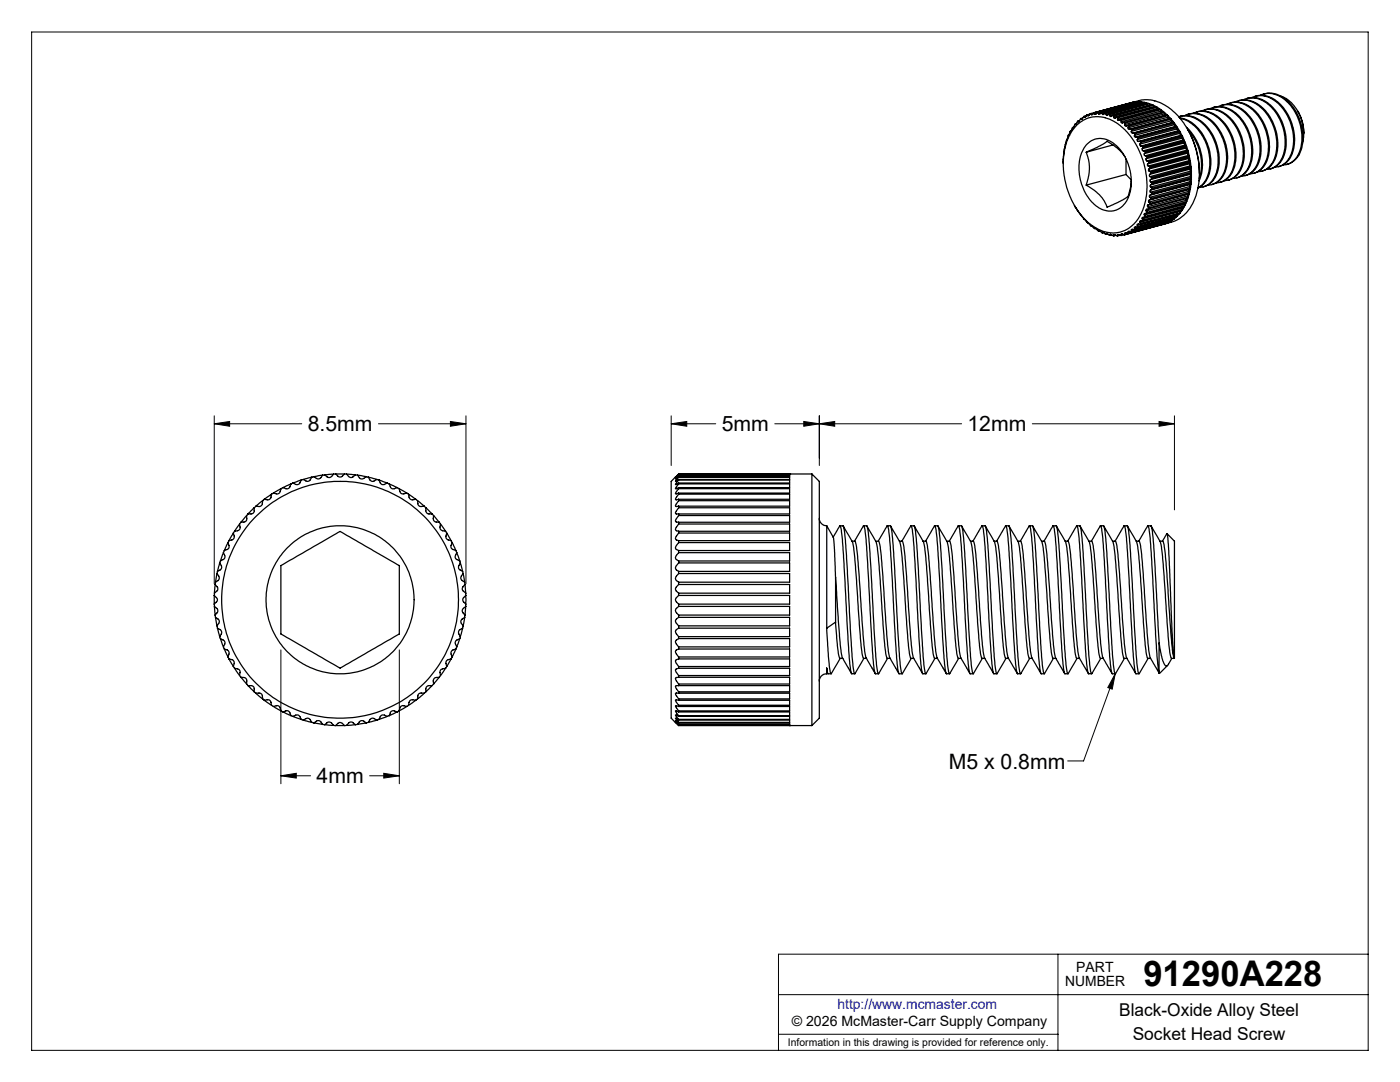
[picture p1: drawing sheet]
<svg xmlns="http://www.w3.org/2000/svg" width="279mm" height="216mm" viewBox="0 0 279 216" stroke-linecap="round" stroke-linejoin="round" font-family="sans-serif">
<defs><g id="words">
<text font-size="7.1" x="228.2" y="196.8">91290A228</text>
<g font-size="4.2">
<text x="61.4" y="86">8.5mm</text>
<text x="144" y="86">5mm</text>
<text x="193.1" y="86">12mm</text>
<text x="189.3" y="153.4">M5 x 0.8mm</text>
<text x="63.2" y="156.2">4mm</text>
</g>
<g font-size="3.5">
<text x="223.4" y="202.8">Black-Oxide Alloy Steel</text>
<text x="226.1" y="207.5">Socket Head Screw</text>
</g>
<g font-size="2.8">
<text x="212.6" y="196.8">NUMBER</text>
<text x="214.8" y="194">PART</text>
<text x="158" y="204.8">© 2026 McMaster-Carr Supply Company</text>
</g>
<text font-size="2.8" fill="#00f" x="167.1" y="201.4">http://www.mcmaster.com</text>
<text font-size="2.1" x="157.3" y="208.6">Information in this drawing is provided for reference only.</text>
</g></defs>
<g fill="none" stroke="#000" stroke-width=".2">
<path d="M6.3 6.4h266.7v203.2h-266.7zM42.8 84.6l3-.5v1zM42.8 83v33.5M42.8 84.6h17.4M75.5 84.6h17.5M89.9 84.1l3.1 .5-3.1 .5zM93 83v33.5M133.9 84.6l3.2-.5v1zM133.9 84.6h8.9M133.9 83v9.9M154.6 84.6h37.3M160.4 84.1l3.1 .5-3.1 .5z"/>
<path d="M163.5 84.6l3.1-.5v1zM163.5 83v9.9M206 84.6h28.4M231.3 84.1l3.1 .5-3.1 .5zM234.4 83v18.7M56.1 129.7v26.7M79.7 129.7v26.7M222.6 134.4l-.6 3.1-.9-.3zM222.6 134.4l-6.3 17.4h-3.2M56.1 154.8l3-.5v1zM56.1 154.8h5.9M73.8 154.8h5.9"/>
<path d="M76.6 154.3l3.1 .5-3.1 .5zM155.4 198.5h117.6M211.1 190.4v19.2M273 190.4h-117.6v19.2M155.4 206.4h55.7"/>
</g>
<g fill="none" stroke="#000" stroke-width=".25">
<path d="M248.1 19.9a4.9 4.9 0 0 1 5.8 1.7 9.7 9.7 0 0 1 1.8 10.2 3.4 3.4 0 0 1-3 2M248.8 19.6a5.4 5.4 0 0 1 5.7 2.4 9.5 9.5 0 0 1 1.3 10 3.5 3.5 0 0 1-2.3 1.7M249.8 19.5a5 5 0 0 1 6 1.9 9.5 9.5 0 0 1 1.5 10.1 3.5 3.5 0 0 1-2.9 1.9M250.5 19.2a5.5 5.5 0 0 1 6 2.8 9.2 9.2 0 0 1 .9 9.7l-.8 .8-1.4 .8M251.5 19a4.9 4.9 0 0 1 5.8 1.7 9.6 9.6 0 0 1 1.7 10.3 3.3 3.3 0 0 1-2.9 1.9M252.2 18.8a5.5 5.5 0 0 1 6 2.7 9.8 9.8 0 0 1 1.1 9.3l-1.1 1.3-1.4 .7M255.6 19.2a7.6 7.6 0 0 1 4.4 5.7l.2 1.8-.2 1.6M212.6 28.8l-.3 1.9-.1 1.9M212.7 28.7l-.1 .1M212.9 27.8l-.2 .9M213 27.8h-.1M213.2 27l-.3 .8"/>
<path d="M213.2 27h.1M213.3 27h.1M213.6 26.1l-.3 .9M213.6 26.1l.1 .1M213.7 26.2h.1M213.8 26.1h-.2M214.1 25.4l-.4 .8M214.1 25.4v.1M214.2 25.5h-.1M214.3 25.4h-.2M214.6 24.8l-.5 .7M214.6 24.8h.1"/>
<path d="M214.8 24.7l-.2 .1M214.9 24.9a6.3 6.3 0 0 1 8.8 .3 15.8 15.8 0 0 1 4.2 17.1 6.2 6.2 0 0 1-9.9 2.7 15.6 15.6 0 0 1-4.7-17.8l.8-1.2zM215.1 24.2l-.5 .6M215.1 24.2l.1 .1M215.3 24.2l-.1 .1M215.4 24.1l-.3 .1M215.7 23.6l-.5 .7M215.7 23.6l.1 .2M215.9 23.7l-.1 .1M216.1 23.6h-.4M216.4 23.2l-.6 .6M216.4 23.2v.2"/>
<path d="M216.6 23.4h-.2M216.8 30.4l2.2-1 1.5-.9a.61 .61 0 0 1 1 0l1.5 1.1 1.5 1.7M216.8 30.4a8.7 8.7 0 0 1 0 6.5M216.8 23.1l-.4 .1M216.9 28.9a3.9 3.9 0 0 1 5.8 .1l.8 .8 .9 1.4 1 2.2 .4 2.5-.1 1.3-.2 1.4a4.1 4.1 0 0 1-3 3.4 4.1 4.1 0 0 1-4.3-1.4l-.9-1.1-.9-1.4-.6-1.4-.4-1.9-.1-1.9 .3-1.7 .7-1.6zM217 22.9l-.6 .5M217 22.9l.1 .2M217.3 23l-.2 .1M217.6 22.8l-.6 .1M217.7 22.6l-.5 .5h-.1M217.7 22.6l9.5-2.5a8 8 0 0 1 7.7 2.8 17.2 17.2 0 0 1 3.6 16.7 7.3 7.3 0 0 1-4.8 4.7l-9.3 2.5M217.7 22.6l.1 .3"/>
<path d="M218.1 22.8l-.3 .1M218.5 22.5l-.6 .4h-.1M218.5 22.5v.2M218.9 22.6l-.4 .1M219.1 22.4l-.5 .4-.1-.1M219.2 22.4h-.1M219.2 22.4l.1 .3M219.7 22.5l-.4 .2M219.9 22.4l-.5 .4-.1-.1M219.9 22.4h.1M220 22.4v.3M220.6 22.5l-.4 .4-.2-.2"/>
<path d="M220.6 22.5l.2 .1M220.6 22.6l-.6 .1M220.8 22.6v.3M221.4 22.7l-.4 .3-.2-.1M221.4 22.7l.1 .1M221.5 22.8v.3M222.1 28.9l-5.3 1.5M222.1 23l.2 .1M222.1 23l-.3 .2h-.2l-.1-.1M222.3 23.4l.1 .2 .5-.2M222.3 23.1v.3M222.9 23.4l.2 .1"/>
<path d="M223 23.8l.1 .2 .6-.1M223.1 23.5l-.1 .3M223.7 23.9l.1 .1M223.8 24.3l.1 .3 .5-.2M223.8 24v.3M224.4 24.4l.1 .2M224.5 24.9v.2h.3M224.5 24.6v.3M224.7 34.8l1.1 1.1M224.7 34.8l-7.9 2.1M224.7 31.7v3.1M225.1 25l.1 .2"/>
<path d="M225.1 25l-.3 .1M225.1 25.5l.1 .3h.2M225.2 25.2l-.1 .3M225.8 25.8l.1 .1M225.8 26.2v.3l.3 .1M225.8 36a8 8 0 0 1-.8 3.3l-1 .6-3.1 1.4a8.2 8.2 0 0 0-4.1-4.4M225.8 25.8h-.4M225.9 25.9l-.1 .3M226.2 20.4l-.6 .2M226.3 20.4l.6-.1-7.8 2.1M226.3 20.4l-7.8 2.1M226.3 20.4l.1 .1"/>
<path d="M226.4 26.5l.2 .2M226.4 27v.3h.3M226.4 26.5l-.3 .1M226.6 26.7l-.2 .3M226.7 27.3h.3M227 27.8l-.1 .3 .3 .1M227 27.3l.1 .2M227 20.3h.7l-7.8 2.1M227 20.3l-7.8 2.1M227 20.3l.2 .2M227.1 27.5l-.1 .3M227.2 28.2h.4"/>
<path d="M227.5 28.8v.2l.2 .1M227.6 28.2l.1 .2M227.7 28.4l-.2 .4M227.7 29.1l.4 .1M227.8 20.4h.6l-7.8 2.1M227.8 20.4l-7.8 2M227.8 20.4l.2 .2M228 29.7l-.1 .3 .2 .1M228.1 29.2l.1 .2M228.1 30.1l.4 .1M228.2 29.4l-.2 .3M228.4 30.7v.3l.2 .1"/>
<path d="M228.5 30.2l.1 .1M228.6 31.1l.3 .1M228.6 20.5l.6 .1-7.8 2.1M228.6 30.3l-.2 .4M228.6 20.5l-7.8 2.1M228.6 20.5l.1 .2M228.7 31.7v.2l.2 .2M228.7 20.7l-7.9 2.2M228.7 20.7h.1M228.9 32.1l.3 .1M228.9 31.2l.1 .2M229 31.4l-.3 .3"/>
<path d="M229.1 32.7l-.1 .3 .2 .1M229.2 33.1l.3 .2M229.2 32.2l.1 .2M229.3 33.7l-.1 .3 .2 .2M229.3 32.4l-.2 .3M229.4 39.9l-.2 .2 .1 .2M229.4 20.7l.6 .2-7.9 2.1M229.4 34.2l.3 .1M229.4 20.7l-7.9 2.1M229.4 20.7l.1 .3M229.5 34.8l-.1 .3 .1 .1M229.5 39.4l.3 .2"/>
<path d="M229.5 33.3l.1 .2M229.5 38.9l-.1 .2 .1 .3M229.5 21h.1M229.5 35.2l.4 .2M229.5 21l-8 2.1M229.6 33.5l-.3 .2M229.6 35.8l-.1 .4 .1 .1M229.6 38.3l.3 .3M229.6 36.9l-.1 .1 .1 .3M229.6 37.9l-.1 .2 .1 .2M229.6 36.3l.3 .2M229.6 37.3l.3 .2"/>
<path d="M229.7 34.3l.1 .2M229.7 39.8l-.3 .1M229.8 39.6l-.1 .2M229.8 34.5l-.3 .3M229.9 35.4v.2M229.9 38.6v.2M229.9 35.6l-.3 .2M229.9 38.8l-.4 .1M229.9 36.5v.2M229.9 37.5v.2M229.9 36.7l-.3 .2M229.9 37.7l-.3 .2"/>
<path d="M230.2 21l.6 .3-7.9 2.1M230.2 21l-7.9 2.1M230.2 21l.1 .3M230.3 21.3l.1 .1M230.3 21.3l-8 2.1M230.9 21.4l.6 .4-7.8 2.1M230.9 21.4l-7.8 2.1M230.9 21.4l.1 .3M231 21.7l.2 .2M231 21.7l-8 2.1M231.6 21.9l.6 .4-7.8 2.1M231.6 21.9l-7.8 2.1"/>
<path d="M231.6 21.9l.1 .3M231.7 22.2l.3 .2M231.7 22.2l-7.9 2.1M232.4 22.4l.5 .5M232.4 22.4l-7.9 2.2M232.4 22.4v.3M232.4 22.7l.3 .3M232.4 22.7l-7.9 2.2M232.7 23l-7.9 2.1M232.9 22.9l-7.8 2.1M232.9 22.9l-.2 .1M233.1 23.1l.5 .5"/>
<path d="M233.1 23.1l-7.9 2.1M233.1 23.1v.3M233.1 23.4l.3 .3M233.1 23.4l-8 2.1M233.4 23.7l-8 2.1M233.6 23.6l-7.8 2.2M233.6 23.6l-.2 .1M233.8 23.8l.4 .6M233.8 23.8l-7.9 2.1M233.8 23.8v.3M233.8 24.1l.2 .3M233.8 24.1l-8 2.1"/>
<path d="M234 24.4l-7.9 2.2M234 24.4h.2M234.2 24.4l-7.8 2.1M234.4 24.6l.4 .7M234.4 24.9l.2 .3M234.4 24.6l-7.8 2.1M234.4 24.9l-8 2.1M234.4 24.6v.3M234.6 25.2l-7.9 2.1M234.6 25.2l.2 .1M234.8 25.3l-7.8 2M234.9 25.4l.5 .7"/>
<path d="M234.9 25.7l.3 .4M234.9 25.4l-7.8 2.1M234.9 25.7l-7.9 2.1M234.9 25.4v.3M235.2 26.1l-8 2.1M235.2 26.1h.2M235.2 23.3a5.4 5.4 0 0 1 5.9 2.5 9.3 9.3 0 0 1 1.2 9.7 3.5 3.5 0 0 1-2.9 1.9M235.4 26.1l-7.8 2.1M235.4 23.5a7.5 7.5 0 0 1 5.6 5.4 8 8 0 0 1-.8 7.8l-1.1 .8a6 6 0 0 0 2.3-6.2 9 9 0 0 0-5.2-7.5l-.7-.2M235.4 23.2a5.2 5.2 0 0 1 5.8 2.4 9.5 9.5 0 0 1 1.3 9.9 3.8 3.8 0 0 1-2.4 1.8M235.5 26.6l.2 .4M235.5 26.6l-8 2.2"/>
<path d="M235.5 26.3l.4 .8M235.5 26.3l-7.8 2.1M235.5 26.3v.3M235.7 27l-8 2.1M235.7 27l.2 .1M235.9 27.1l-7.8 2.1M236 27.6l.1 .3M236 27.6l-8 2.1M236 27.3l.4 .7M236 27.3l-7.8 2.1M236 27.3v.3M236.1 27.9l-8 2.2"/>
<path d="M236.1 27.9l.3 .1M236.4 28l-7.9 2.2M236.4 28.5l.1 .4M236.4 28.5l-8 2.2M236.4 28.3l.3 .8M236.4 23.1a4.8 4.8 0 0 1 5.8 1.7 9.6 9.6 0 0 1 1.7 10.3 3.4 3.4 0 0 1-2.9 1.8M236.4 28.3l-7.8 2M236.4 28.3v.2M236.5 28.9l-7.9 2.2M236.5 28.9l.2 .2M236.7 29.5l.2 .5M236.7 29.1l-7.8 2.1"/>
<path d="M236.7 29.5l-8 2.2M236.7 40l.1 .3M236.7 40l-8 2.1M236.8 25.4a9.9 9.9 0 0 1 2.5 10.7M236.8 29.3l.3 .8M236.8 39.6l-.1 .4M236.8 29.3l-7.8 2.1M236.8 29.3l-.1 .2M236.9 30l-8 2.1M236.9 30l.2 .1M237 25.7a16.9 16.9 0 0 1 2.4 8.9M237 30.6l.2 .4"/>
<path d="M237 30.6l-7.9 2.1M237 39.1l-7.9 2.1M237 39.1l.1 .3M237.1 30.1l-7.9 2.1M237.1 30.3l.2 .9M237.1 26a10.1 10.1 0 0 1 2.2 9.6M237.1 22.8a5.7 5.7 0 0 1 6.3 3.2 9.2 9.2 0 0 1 .6 9.3l-1.2 1.1-1 .4M237.1 39.4l-7.8 2.1M237.1 30.3l-7.8 2.1M237.1 30.3l-.1 .3M237.2 38.7l-.2 .4M237.2 31l-8 2.1"/>
<path d="M237.2 31l.1 .2M237.2 38.7l-8 2.2M237.3 31.6l.1 .4M237.3 31.6l-8 2.1M237.3 38.2l-8 2.1M237.3 38.2l.1 .3M237.3 38.6l-.2 .8M237.3 38.6l-7.8 2.1M237.3 31.2l-7.8 2.1M237.3 38.6l-.1 .1M237.4 31.4l.2 .8M237.4 37.8l-.1 .4"/>
<path d="M237.4 38.5l-7.8 2.1M237.4 31.4l-7.8 2.1M237.4 31.4l-.1 .2M237.4 32l-8 2.2M237.4 32l.2 .2M237.4 37.8l-8 2.1M237.5 32.7v.4M237.5 32.7l-8 2.1M237.5 37.2l-8 2.2M237.5 37.2l.1 .3M237.5 36.8v.4M237.5 33.1l-8 2.1"/>
<path d="M237.5 33.1l.2 .2M237.5 36.8l-8 2.1M237.6 37.7l-.2 .8M237.6 37.7l-7.9 2.1M237.6 32.2l-7.9 2.1M237.6 37.7l-.2 .1M237.6 32.5l.1 .8M237.6 33.7v.4M237.6 35.8v.4M237.6 37.5l-7.8 2.1M237.6 32.5l-7.8 2M237.6 32.5l-.1 .2"/>
<path d="M237.6 33.7l-8 2.1M237.6 34.1l-8 2.2M237.6 34.1l.2 .3M237.6 35.8l-8 2.1M237.6 36.2l-8 2.1M237.6 36.2l.1 .3M237.6 34.7v.5M237.6 34.7l-8 2.2M237.6 35.2l-8 2.1M237.6 35.2l.2 .3M237.7 36.7l-.1 .8M237.7 33.5l.1 .9"/>
<path d="M237.7 36.7l-7.8 2.1M237.7 36.5l-7.8 2.1M237.7 33.5l-7.8 2.1M237.7 33.3l-7.8 2.1M237.7 33.5l-.1 .2M237.7 36.7l-.2 .1M237.8 35.7l-.1 .8M237.8 34.6v.9M237.8 35.7l-7.9 2M237.8 35.5l-7.9 2M237.8 34.6l-7.9 2.1M237.8 34.4l-7.9 2.1"/>
<path d="M237.8 34.6l-.2 .1M237.8 35.7l-.2 .1M238.1 22.6a5 5 0 0 1 5.8 1.7 9.6 9.6 0 0 1 1.7 10.3 3.4 3.4 0 0 1-2.9 1.9M238.8 22.3a5.4 5.4 0 0 1 5.7 2.4 9.5 9.5 0 0 1 1.2 10 3.5 3.5 0 0 1-2.2 1.7M239.7 22.2a5 5 0 0 1 6 1.9 9.8 9.8 0 0 1 1.8 9.7 3.4 3.4 0 0 1-3.1 2.3M240.5 21.9a5.2 5.2 0 0 1 5.7 2.4 9.3 9.3 0 0 1 1.1 10.1l-1 1.1-1.2 .4M241.4 21.7a4.9 4.9 0 0 1 5.9 1.7 9.6 9.6 0 0 1 1.7 10.4 3.4 3.4 0 0 1-3 1.8M242.1 21.4a5.4 5.4 0 0 1 5.9 2.6 9.5 9.5 0 0 1 1.1 9.8l-1 1.1-1.1 .5M243.1 21.3a5 5 0 0 1 6 1.9 9.7 9.7 0 0 1 1.6 9.9 3.5 3.5 0 0 1-3 2M243.8 21a5.4 5.4 0 0 1 5.7 2.4 9.5 9.5 0 0 1 1.3 10 3.5 3.5 0 0 1-2.3 1.6M244.8 20.8a5 5 0 0 1 6 1.9 9.8 9.8 0 0 1 1.7 9.8 3.4 3.4 0 0 1-3.1 2.2M245.5 20.6a5.5 5.5 0 0 1 6 2.7 9.4 9.4 0 0 1 1 9.5 3.8 3.8 0 0 1-2.3 1.8"/>
<path d="M246.5 20.4a4.9 4.9 0 0 1 5.8 1.7 9.6 9.6 0 0 1 1.7 10.3 3.4 3.4 0 0 1-2.9 1.9M247 35.5h-.2M247.2 20.1a5.5 5.5 0 0 1 5.8 2.5 9.9 9.9 0 0 1 1.4 9.3 3.7 3.7 0 0 1-2.6 2.2M259 22.2l.9 1.9 .3 2.5M214.4 41l1.9 2.6 2.2 2M218.5 45.5l.7 .6M218.5 45.5h.1M218.5 45.5v.1M218.6 45.6h-.1M219.3 46l.7 .5M219.3 46l-.1 .1M219.3 46h.1"/>
<path d="M219.4 46l-.2 .1M220 46.4l.8 .3M220 46.4v.1M220 46.4h.1M220.2 46.4l-.2 .1M220.8 46.6l.7 .4M220.8 46.6v.1M220.9 46.6h-.1M221 46.7h-.2M221.5 46.8l.8 .3M221.5 46.8v.2M221.7 46.8h-.2"/>
<path d="M221.9 46.8l-.4 .2M222.3 46.9l.1-.1 .7 .3M222.3 46.9v.2M222.5 46.8l-.2 .1M222.7 47l-.4 .1M223 46.9l.1-.1 .7 .2M223 46.9l.1 .2M223.2 46.8l-.2 .1M223.5 47l-.4 .1M223.8 46.8l.1-.1 .5 .1M223.8 46.8v.2M224 46.7l-.2 .1"/>
<path d="M224.4 46.8l-.6 .2M224.5 46.6v.2h-.1M224.8 46.5h-.3v.1M224.8 46.5l.3 .1M224.8 46.5l-.3 .1M225.1 46.3l.1 .2M225.2 46.5l-.1 .1M225.6 46.2l-.5 .1M225.8 46.2l-.6-.1-.1 .2M225.8 45.9l.1 .3M225.9 46.2h-.1M226.3 45.8l-.5 .1"/>
<path d="M226.4 45.8h-.5l-.1 .1M226.4 45.5l.2 .2M226.6 45.7l-.2 .1M227 44.9l.1 .3M227.1 45.2l-.7 .1v.2M227.5 44.3l.2 .3M227.6 44.7h-.6v.2M227.7 44.6l-.1 .1M228 43.7l.2 .2M228.1 44.1h-.6v.2M228.2 43.9l-.1 .2M228.4 42.9l.2 .3"/>
<path d="M228.5 43.3l-.5 .1v.3M228.6 43.2l-.1 .1M228.7 42.1l.3 .3M228.9 42.5l-.5 .1v.3M229 42.4l-.1 .1M229.1 41.2l.2 .3M229.2 40.9l-.2 .1 .1 .2M229.2 41.7l-.4 .1-.1 .3M229.3 41.5l-.1 .2M229.3 40.3l.3 .3M229.5 40.7l-.3 .2M229.6 40.6l-.1 .1"/>
<path d="M232.2 44.7l-.1 .1M232.4 44.7l.5-.2-7.8 2.1M233.1 44.4l.5-.2-7.8 2M233.1 44.4l-7.9 2.1M233.1 44.3v.1M233.8 44.1l.4-.4-7.8 2.1M233.8 44.1l-7.9 2.1M233.8 43.9v.2M234.4 43.6l.4-.4-8.4 2.3M234.4 43.4h.1M234.4 43.6l-7.8 2.1M234.4 43.4v.2"/>
<path d="M234.9 43.1l.5-.5-7.8 2.1M234.9 42.8h.1M234.9 43.1l-7.8 2.1M234.9 42.8v.3M234.9 42.8l-7.9 2.1M235.5 42.2l-8 2.1M235.5 42.2v.3M235.5 42.5l.4-.5-7.8 2.1M235.5 42.1v.1M235.5 42.5l-7.8 2.1M236 41.3v.2M236 41.5l-8 2.2"/>
<path d="M236 41.5v.3M236 41.8l.4-.6-7.9 2.1M236 41.8l-7.8 2.1M236.4 40.8l-8 2.1M236.4 40.8v.3M236.4 41.1l.3-.7-7.8 2.1M236.4 40.5v.3M236.4 41.1l-7.8 2.1M236.8 40.3l.3-.8-7.9 2.2M236.8 40.3l-7.8 2.1M52.4 99.9l-.2 1-.3 .2-.8-.1M52.4 99.9l-1.3 1.1"/>
<path d="M52.7 99.6l-.3 .3M54.2 98.6l-.1 .7-.3 .4-1.1-.1M54.2 98.6l-1.5 1M54.6 98.4l-.4 .2M56.1 97.5l-.4 .9-.5 .2-.6-.2M56.1 97.5l-1.5 .9M56.5 97.3l-.4 .2M58.1 96.6l-.3 .7-.4 .2-.9-.2M58.1 96.6l-1.6 .7M58.5 96.4l-.4 .2M60.1 95.8l-.4 .8-.3 .1h-.3l-.6-.3M60.1 95.8l-1.6 .6"/>
<path d="M60.5 95.7l-.4 .1M62.2 95.2l-.3 .6-.3 .2h-.4l-.7-.3M62.2 95.2l-1.7 .5M62.7 95.1l-.5 .1M64.4 94.8l-.5 .6-.3 .2-.4-.1-.5-.4M64.4 94.8l-1.7 .3M64.8 94.8h-.4M66.6 94.6l-.8 .7-.4-.1-.6-.4M66.6 94.6l-1.8 .2M67 94.6h-.4M67 94.6l.7 .6 .6-.1 .5-.5M67 94.6h1.8"/>
<path d="M68.8 94.6h.4M69.2 94.6l.4 .5 .4 .2 .3-.1 .6-.4M69.2 94.6l1.7 .2M70.9 94.8h.5M71.4 94.8l.4 .6 .3 .2 .4-.1 .6-.4M71.4 94.8l1.7 .3M73.1 95.1l.4 .1M73.5 95.2l.3 .5 .4 .3 .3 .1 .7-.4M73.5 95.2l1.7 .5M75.2 95.7l.4 .1M75.6 95.8l.3 .6 .4 .3h.4l.6-.3M75.6 95.8l1.7 .6"/>
<path d="M77.3 96.4l.4 .2M77.7 96.6l.3 .7 .3 .2 1-.2M77.7 96.6l1.6 .7M79.3 97.3l.4 .2M79.7 97.5l.3 1 .5 .1 .7-.2M79.7 97.5l1.5 .9M81.2 98.4l.3 .2M81.5 98.6l.2 .7 .2 .3 .2 .1 .9-.1M81.5 98.6l1.5 1M83 99.6l.3 .3M83.3 99.9l.1 .7 .3 .4h1M83.3 99.9l1.4 1.1"/>
<path d="M135.4 94.6h.1M135.4 99.9h22.2v1.1h-22.2M135.4 99.6v.3M135.4 98.6h22.2v1h-22.2M135.4 98.4v.2M135.4 97.5h22.2v.9h-22.2M135.4 97.3v.2M135.4 96.6h22.2v.7h-22.2M135.4 96.4v.2M135.4 95.8h22.2v.6h-22.2M135.4 95.7v.1M135.4 95.2h22.2v.5h-22.2"/>
<path d="M135.4 95.1v.1M135.4 94.8h22.2v.3h-22.2M135.4 94.8h.1M135.4 94.6l-1.5 1.5v47.2l1.5 1.5M135.4 94.8l-.6 .8 .6-.5M135.4 95.2l-.6 .8 .6-.3M135.4 95.8l-.6 .9 .6-.3M135.4 96.6l-.6 .9 .6-.2M135.4 97.5l-.6 1 .6-.1M135.4 98.6l-.6 1 .1 .1 .5-.1M135.4 99.9l-.6 1 .1 .2 .5-.1M135.4 94.6l-.6 .7 .6-.5"/>
<path d="M135.4 94.6h26.6M157.6 94.6v.2h-22.2M157.6 94.6h.1M162 94.6l1.5 1.5v47.2l-1.5 1.5M162 94.6v50.2M42.8 118.8l.6 .8-.1 .4-.5 .5M42.8 118.8v1.7M42.8 118.4v.4M42.9 116.6l.5 .6 .1 .5-.7 .7M42.9 116.6l-.1 1.8M43 116.2l-.1 .4M43.3 114.4l.5 .9-.2 .4-.6 .5"/>
<path d="M43.3 114.4l-.3 1.8M43.4 114l-.1 .4M43.9 112.3l.3 .6v.4l-.1 .3-.7 .4M43.9 112.3l-.5 1.7M44 111.9l-.1 .4M44.6 110.3l.3 .8-.1 .3-.8 .5M44.6 110.3l-.6 1.6M44.8 109.9l-.2 .4M45.5 108.3l.2 .6-.1 .5-.8 .5M45.5 108.3l-.7 1.6M45.7 107.9l-.2 .4M46.6 106.4l.1 .6-.1 .5-.9 .4"/>
<path d="M46.6 106.4l-.9 1.5M46.8 106l-.2 .4M47.8 104.6l.1 .6-.1 .4-.4 .3-.6 .1M47.8 104.6l-1 1.4M48.1 104.2l-.3 .4M49.2 102.9l-.1 1-.2 .2-.8 .1M49.2 102.9l-1.1 1.3M49.5 102.6l-.3 .3M50.7 101.3v.8l-.1 .2-.4 .3h-.7M50.7 101.3l-1.2 1.3M51.1 101l-.4 .3M56.1 112.9l11.8-6.9 6.3 3.6 5.5 3.3v13.6l-11.8 6.8-10.6-6.1-1.2-.7z"/>
<path d="M84.7 101l.3 .3M85 101.3v.7l.2 .4 .3 .2h.7M85 101.3l1.2 1.3M86.2 102.6l.3 .3M86.5 102.9l.1 1 .3 .2 .8 .1M86.5 102.9l1.2 1.3M87.7 104.2l.2 .4M87.9 104.6v1l.4 .3 .6 .1M87.9 104.6l1 1.4M88.9 106l.2 .4M89.1 106.4l-.1 .7 .1 .4 .2 .2 .7 .2M89.1 106.4l.9 1.5"/>
<path d="M90 107.9l.2 .4M90.2 108.3l-.2 .6v.4l.3 .3 .7 .3M90.2 108.3l.8 1.6M91 109.9l.2 .4M91.2 110.3l-.4 .7 .1 .3 .2 .3 .7 .3M91.2 110.3l.6 1.6M91.8 111.9l.1 .4M91.9 112.3l-.4 .7v.4l.8 .6M91.9 112.3l.4 1.7M92.3 114l.1 .4M92.4 114.4l-.3 .5-.1 .6 .7 .7M92.4 114.4l.3 1.8"/>
<path d="M92.7 116.2l.1 .4M92.8 116.6l-.4 .5-.1 .5 .1 .3 .6 .5M92.8 116.6l.2 1.8M93 118.4v.4M93 118.8l-.6 .7 .1 .6 .5 .4M93 118.8v1.7M135.4 118.8h22.2v1.7h-22.2M135.4 118.4v.4M135.4 116.6h22.2v1.8h-22.2M135.4 116.2v.4M135.4 114.4h22.2v1.8h-22.2M135.4 114v.4"/>
<path d="M135.4 112.3h22.2v1.7h-22.2M135.4 111.9v.4M135.4 110.3h22.2v1.6h-22.2M135.4 109.9v.4M135.4 108.3h22.2v1.6h-22.2M135.4 107.9v.4M135.4 106.4h22.2v1.5h-22.2M135.4 106v.4M135.4 104.6h22.2v1.4h-22.2M135.4 104.2v.4M135.4 102.9h22.2v1.3h-22.2M135.4 102.6v.3"/>
<path d="M135.4 101.3h22.2v1.3h-22.7l-.1-.2 .1-.3zM135.4 101v.3M135.4 102.9l-.6 1 .1 .2 .5 .1M135.4 104.6l-.6 1 .1 .3 .5 .1M135.4 106.4l-.6 1 .1 .3 .5 .2M135.4 108.3l-.6 1 .1 .3 .5 .3M135.4 110.3l-.6 .9 .1 .4 .5 .3M135.4 112.3l-.6 1 .1 .3 .5 .4M135.4 114.4l-.6 1 .1 .4 .5 .4M135.4 116.6l-.6 .9 .1 .4 .5 .5M135.4 118.8l-.6 .8 .1 .5 .5 .4M163.5 103.4a1.51 1.51 0 0 0 1.5 1.5"/>
<path d="M165 104.9v20.4M165 104.9l1.4 2.5 .4 7.8M166.3 107.2l1.3-2.3a23.7 23.7 0 0 1 .7 6.3l1.3 21.2 .3 2h.7M166.8 115.2l.9 13.4a8.9 8.9 0 0 0 1.8 5l.4 .8M166.8 115.2v8.9M167.6 104.9h.6l.1 .2 .4 2.8 1.3 23 .4 3.1 .2 .4 1.8-3M168.3 105l1.9 3.3 .2 1.1 1.4 19.4 .3 1.8 .3 .8M170 108h.6M170.6 108l1.8-3.1a23.7 23.7 0 0 1 .7 6.3l1.2 21.2 .4 2h.6M170.6 108l.3 1 .3 2.1 1.2 17.5a8.9 8.9 0 0 0 1.8 5l.5 .8M172.4 104.9l.6 .1 .3 1.5 1.5 24.4 .3 3.1 .2 .4 1.8-3M173 105l1.8 3.1 .2 .9 .5 4.1 1.1 15.7 .4 2.4 .1 .2h.6"/>
<path d="M174.8 108l.6 .1 .3 1.1 1.4 19.4a8.9 8.9 0 0 0 1.8 5l.5 .8M175.3 108l1.8-3.1a23.7 23.7 0 0 1 .7 6.3l1.2 21.2 .4 2h.7M177.1 104.9l.7 .1 .2 1.5 1.5 24.4 .3 3.1 .2 .4 1.9-3M177.7 105l1.8 3.1 .3 .9 .4 4.1 1.1 15.7 .4 2.4 .1 .2h.6M179.5 108l.6 .1 .3 1.1 1.5 19.6a8.5 8.5 0 0 0 1.7 4.7l.5 .9M180 108l1.8-3.1a23.7 23.7 0 0 1 .7 6.3l1.3 21.2 .3 2h.7M181.8 104.9h.6l.1 .2 .4 2.5 1.3 23.3 .4 3.1 .1 .4 1.9-3M182.5 105l1.8 3.1 .2 .9 .4 4.1 1.1 15.7 .4 2.4 .1 .2h.6M184.2 108h.6l.1 .2 .4 2.3 1.3 18.3a8.5 8.5 0 0 0 1.7 4.7l.5 .9M184.7 108l1.8-3.1a23.7 23.7 0 0 1 .8 6.3l1.2 21.2 .3 2h.7M186.5 104.9h.6l.2 .2 .3 2.5 1.3 23.3 .4 3.1 .2 .4 1.8-3M187.2 105l1.9 3.3 .2 1.1 1.4 19.4 .3 1.8 .3 .8"/>
<path d="M188.9 108h.6l.2 .2 .3 2.3 1.3 18.3a8.5 8.5 0 0 0 1.7 4.7l.6 .9M189.4 108l1.9-3.1a23.7 23.7 0 0 1 .7 6.3l1.2 21.2 .4 2h.6M191.3 104.9h.6l.1 .2 .3 2.5 1.4 23.3 .3 3.1 .2 .4 1.8-3M191.9 105l1.8 3.1 .3 .9 .4 4.1 1.1 15.7 .4 2.4 .1 .2h.5M193.7 108h.5l.2 .2 .3 2.3 1.4 18.3a8.6 8.6 0 0 0 1.7 4.8l.5 .8M194.2 108l1.8-3.1a23.7 23.7 0 0 1 .7 6.3l1.2 21.2 .4 2h.7M196 104.9h.6l.1 .2 .4 2.5 1.3 23.3 .4 3.1 .1 .4 1.9-3M196.6 105l1.8 3.1 .3 .9 .4 3.7 1.1 16.1 .4 2.4 .1 .2h.6M198.4 108h.6l.1 .1 .4 2.4 1.3 18.3a8.6 8.6 0 0 0 1.8 4.8l.4 .8M198.9 108l1.8-3.1a27.4 27.4 0 0 1 .8 6.7l1.2 20.8 .3 2h.7M200.7 104.9h.6l.1 .2 .4 2.5 1.2 21.8 .3 3.4 .4 1.6 1.8-3M201.4 105l1.8 3.1 .2 .9 .4 3.7 1.1 16.1 .4 2.4 .1 .2h.6"/>
<path d="M203.1 108h.6l.1 .1 .4 2.4 1.3 18.3a8.6 8.6 0 0 0 1.8 4.8l.5 .8M203.6 108l1.9-3.1a27.4 27.4 0 0 1 .7 6.7l1.2 20.8 .4 2h.6M205.5 104.9h.6l.1 .2 .3 2.5 1.3 21.8 .2 3.4 .4 1.6 1.8-3M206.1 105l1.9 3.3 .2 1.1 1.5 19.4 .2 1.8 .3 .8M207.9 108h.5l.1 .1 .4 2.4 1.4 18.3a8.6 8.6 0 0 0 1.7 4.8l.5 .8M208.4 108l1.8-3.1a27.4 27.4 0 0 1 .7 6.7l1.2 20.8 .4 2h.6M210.2 104.9h.6l.1 .2 .3 2.5 1.3 21.8 .3 3.4 .3 1.6 1.8-3M210.8 105l1.8 3.1 .3 .9 1.6 21.1 .3 1.2 .6 .1M212.6 108h.5l.2 .1 .3 2.4 1.4 18.3a8.6 8.6 0 0 0 1.7 4.8l.5 .8M213.1 108l1.8-3.1a22 22 0 0 1 .7 5.9l1.3 21.6 .3 2h.6M214.9 104.9h.6a7.6 7.6 0 0 1 .5 3.3l1.4 23.7a4.6 4.6 0 0 0 .5 2.5l1.8-3M215.5 105l1.8 3.1 .3 .9 1.7 21.1 .2 1.2 .7 .1"/>
<path d="M217.3 108h.5a13.5 13.5 0 0 1 .7 4.7l1.2 16.1a8.6 8.6 0 0 0 1.8 4.8l.4 .8M217.8 108l1.8-3.1a22 22 0 0 1 .7 5.9l1.3 21.6 .3 2h.7M219.6 104.9h.6a7.6 7.6 0 0 1 .5 3.3l1.4 23.7a4.6 4.6 0 0 0 .5 2.5l1.8-3M220.3 105l1.8 3.1 .2 .9 1.7 21.1 .3 1.2 .6 .1M222 108h.6a13.5 13.5 0 0 1 .7 4.7l1.1 16.1a8.6 8.6 0 0 0 1.8 4.8l.5 .8M222.5 108l1.9-3.1a22 22 0 0 1 .6 5.9l1.3 21.6 .4 2h.6M224.4 104.9h.5a7.6 7.6 0 0 1 .6 3.3l1.4 23.7a4.6 4.6 0 0 0 .4 2.5l1.8-3M225 105l1.9 3.2 .2 1 1.4 19.4 .3 2 .3 .8M226.8 108h.5a13.5 13.5 0 0 1 .7 4.7l1.2 16.1a8.6 8.6 0 0 0 1.7 4.8l.5 .8M227.3 108l1.8-3.1a22 22 0 0 1 .7 5.9l1 18.5 .5 5M229.1 104.9h.6a7.6 7.6 0 0 1 .5 3.3l1.1 20.1M229.7 105l1.8 3.1 .3 .9 .4 3.7 1.1 15.9 .4 2.6 .1 .2h.6l-.6-3.1-1.3-18.1a3.9 3.9 0 0 0-.5-2.2"/>
<path d="M231.5 108h.5M232.9 106.5l1.5 1.5v23.4l-.4-2.8-.7-18.7-.4-3.4-.9 1.5M42.8 120.5v.5M42.8 121l.7 .7-.1 .5-.5 .5M42.8 121l.1 1.7M42.9 122.7l.1 .5M43 123.2l.7 .5 .1 .3-.5 .9M43 123.2l.3 1.7M43.3 124.9l.1 .4M43.4 125.3l.6 .4 .2 .4-.3 .9M43.4 125.3l.5 1.7M43.9 127l.1 .4"/>
<path d="M44 127.4l.7 .4 .2 .3v.3l-.3 .7M44 127.4l.6 1.7M44.6 129.1l.2 .4M44.8 129.5l.6 .2 .3 .4-.2 1M44.8 129.5l.7 1.6M45.5 131.1l.2 .4M45.7 131.5l.6 .1 .4 .4-.1 1M45.7 131.5l.9 1.5M46.6 133l.2 .3M46.8 133.3l.6 .2 .4 .2 .1 .4-.1 .7M46.8 133.3l1 1.5M47.8 134.8l.3 .3"/>
<path d="M48.1 135.1l.8 .1 .2 .2 .1 .3v.8M48.1 135.1l1.1 1.4M49.2 136.5l.3 .3M49.5 136.8h.7l.5 .3v.9M49.5 136.8l1.2 1.2M50.7 138l.4 .3M51.1 138.3h.7l.4 .2 .2 1M51.1 138.3l1.3 1.2M52.4 139.5l.3 .2M52.7 139.7h1.1l.3 .4 .1 .6M52.7 139.7l1.5 1M83 139.7l-.6-.1-.5 .1-.4 1"/>
<path d="M83 139.7l-1.5 1M83.3 139.5l-.3 .2M84.7 138.3l-1.1 .1-.2 .2-.1 .9M84.7 138.3l-1.4 1.2M85 138l-.3 .3M86.2 136.8l-1 .1-.2 .5v.6M86.2 136.8l-1.2 1.2M86.5 136.5l-.3 .3M87.7 135.1l-.8 .1-.3 .2-.1 .4v.7M87.7 135.1l-1.2 1.4M87.9 134.8l-.2 .3M88.9 133.3l-1 .4-.1 .2 .1 .9"/>
<path d="M88.9 133.3l-1 1.5M89.1 133l-.2 .3M90 131.5l-.6 .2-.4 .2 .1 1.1M90 131.5l-.9 1.5M90.2 131.1l-.2 .4M91 129.5l-.7 .2-.3 .4 .2 1M91 129.5l-.8 1.6M91.2 129.1l-.2 .4M91.8 127.4l-.8 .4-.2 .4 .4 .9M91.8 127.4l-.6 1.7M91.9 127l-.1 .4M92.3 125.3l-.6 .4-.2 .3 .4 1"/>
<path d="M92.3 125.3l-.4 1.7M92.4 124.9l-.1 .4M92.7 123.2l-.5 .4-.2 .4 .4 .9M92.7 123.2l-.3 1.7M92.8 122.7l-.1 .5M93 120.5v.5M93 121l-.7 .7 .1 .6 .4 .4M93 121l-.2 1.7M134.9 136.8h22.7v1.2h-22.2l-.5-.6zM135.4 139.7h22.2v1h-22.2M135.4 139.5v.2M135.4 138.3h22.2v1.2h-22.2"/>
<path d="M135.4 138v.3M135.4 136.5v.3M135.4 135.1h22.2v1.4h-22.2M135.4 134.8v.3M135.4 133.3h22.2v1.5h-22.2M135.4 133v.3M135.4 131.5h22.2v1.5h-22.2M135.4 131.1v.4M135.4 129.5h22.2v1.6h-22.2M135.4 129.1v.4M135.4 127.4h22.2v1.7h-22.2M135.4 127v.4"/>
<path d="M135.4 125.3h22.2v1.7h-22.2M135.4 124.9v.4M135.4 123.2h22.2v1.7h-22.2M135.4 122.7v.5M135.4 121h22.2v1.7h-22.2M135.4 120.5v.5M135.4 121l-.6 .7 .1 .5 .5 .5M135.4 123.2l-.6 .7 .1 .4 .5 .6M135.4 125.3l-.5 .4-.1 .2 .1 .5 .5 .6M135.4 127.4l-.6 .6 .1 .4 .5 .7M135.4 129.5l-.5 .2-.1 .3 .1 .4 .5 .7M135.4 131.5l-.5 .2-.1 .2 .1 .4 .5 .7"/>
<path d="M135.4 133.3l-.6 .4 .1 .4 .5 .7M135.4 135.1l-.5 .1-.1 .2 .6 1.1M135.4 138.3l-.6 .1 .6 1.1M135.4 139.7l-.4-.1a.21 .21 0 0 0-.2 .2 .21 .21 0 0 0 .1 .3l.5 .6M165 134.4a1.45 1.45 0 0 0-1.5 1.5M165 125.3l.5 7.5 .3 1.6 1.9-3M165 133.3v1.1M165 133.3l.1 .9M165 133.3l.2 1.1h.7M165.1 134.2l.1 .2M165.1 134.2l-.1 .2M166.8 124.1l.5 6.4 .2 .8 .7 .1"/>
<path d="M166.8 124.1l-1.8 1.2M172.4 131.4h.5M191.3 131.4h.5M210.2 131.4h.5M229.1 131.4h.5M231.3 128.3l.3 1.3a5.6 5.6 0 0 0 1.1 3.3l.4-.2 .8-1.3M231.3 128.3v6M233 132.8l-1.6 1.6-.1-.1M54.2 140.7l.4 .3M54.6 141l.6-.2 .5 .1 .4 1M54.6 141l1.5 .9M56.1 141.9l.4 .2"/>
<path d="M56.5 142.1l.9-.3 .4 .3 .3 .7M56.5 142.1l1.6 .7M58.1 142.8l.4 .1M58.5 142.9l.6-.2h.4l.4 .3 .2 .5M58.5 142.9l1.6 .6M60.1 143.5l.4 .2M60.5 143.7l.8-.4h.3l.6 .8M60.5 143.7l1.7 .4M62.2 144.1l.5 .2M62.7 144.3l.7-.5h.3l.7 .7M62.7 144.3l1.7 .2M64.4 144.5l.4 .1"/>
<path d="M64.8 144.6l.6-.5h.4l.3 .1 .5 .5M64.8 144.6l1.8 .1M66.6 144.7l.4 .1M67 144.8l.8-.7 .5 .2 .5 .5M67 144.8h1.8M69.2 144.7l-.4 .1M70.9 144.6l-.7-.5h-.3l-.7 .6M70.9 144.6l-1.7 .1M71.4 144.5l-.5 .1M73.1 144.3l-.6-.4-.4-.1-.3 .2-.4 .5M73.1 144.3l-1.7 .2M73.5 144.1l-.4 .2"/>
<path d="M75.2 143.7l-.6-.4h-.3l-.4 .2-.4 .6M75.2 143.7l-1.7 .4M75.6 143.5l-.4 .2M77.3 142.9l-.6-.2h-.5l-.6 .8M77.3 142.9l-1.7 .6M77.7 142.8l-.4 .1M79.3 142.1l-.7-.3-.4 .1-.2 .2-.3 .7M79.3 142.1l-1.6 .7M79.7 141.9l-.4 .2M81.2 141l-.7-.2-.5 .1-.3 1M81.2 141l-1.5 .9M81.5 140.7l-.3 .3"/>
<path d="M135.4 144.7v.1M135.4 144.6h22.2v.1h-22.2M135.4 144.5v.1M135.4 144.3h22.2v.2h-22.2M135.4 144.1v.2M135.4 143.7h22.2v.4h-22.2M135.4 143.5v.2M135.4 142.9h22.2v.6h-22.2M135.4 142.8v.1M135.4 142.1h22.2v.7h-22.2M135.4 141.9v.2M135.4 141h22.2v.9h-22.2"/>
<path d="M135.4 140.7v.3M135.4 141l-.6-.1 .6 1M135.4 142.1l-.6-.2 .6 .9M135.4 142.9l-.6-.2 .6 .8M135.4 143.7l-.6-.4 .6 .8M135.4 144.3l-.6-.5 .6 .7M135.4 144.6l-.6-.5 .6 .6M135.4 144.8h26.6M157.6 144.8h.1"/>
<circle cx="67.9" cy="119.7" r="23.6"/>
<circle cx="67.9" cy="119.7" r="14.8"/>
</g>
<path d="M56.1 154.8l3-.5v1zM76.6 154.3l3.1 .5-3.1 .5zM42.8 84.6l3-.5v1zM89.9 84.1l3.1 .5-3.1 .5zM160.4 84.1l3.1 .5-3.1 .5zM133.9 84.6l3.2-.5v1zM163.5 84.6l3.1-.5v1zM231.3 84.1l3.1 .5-3.1 .5zM222.6 134.4l-.6 3.1-.9-.3z" fill="#000"/>
<use href="#words"/>
</svg>
